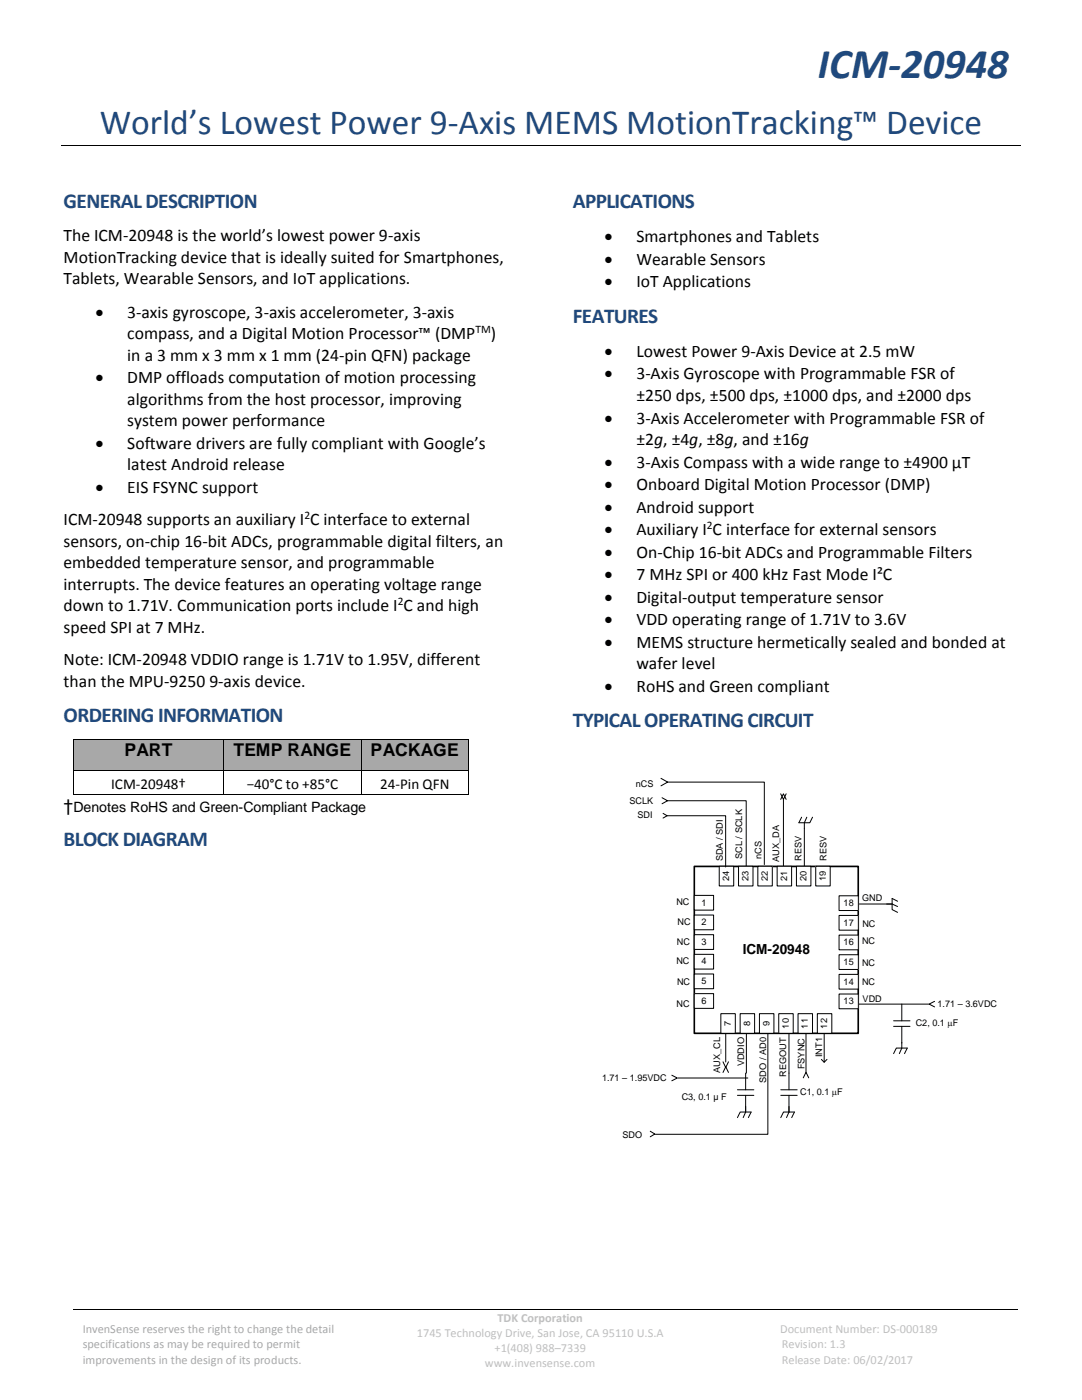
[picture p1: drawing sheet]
<svg xmlns="http://www.w3.org/2000/svg" width="216mm" height="279mm" viewBox="0 0 216 279" stroke-linecap="round" stroke-linejoin="round" font-family="sans-serif">
<defs><g id="words">
<text font-size="8.5" fill="#1f497d" x="163.2" y="15.7">ICM-20948</text>
<text font-size="7.1" fill="#1f497d" x="19.9" y="26.8">World’s Lowest Power 9-Axis MEMS MotionTracking™ Device</text>
<g font-size="4.2" fill="#1f497d">
<text x="12.7" y="41.5">GENERAL DESCRIPTION</text>
<text x="114.3" y="41.5">APPLICATIONS</text>
<text x="114.3" y="64.4">FEATURES</text>
<text x="12.7" y="144.1">ORDERING INFORMATION</text>
<text x="114.3" y="145.2">TYPICAL OPERATING CIRCUIT</text>
<text x="12.7" y="168.9">BLOCK DIAGRAM</text>
</g>
<g font-size="3.5">
<text x="12.7" y="48.1">The ICM-20948 is the world’s lowest power 9-axis</text>
<text x="12.7" y="52.5">MotionTracking device that is ideally suited for Smartphones,</text>
<text x="120.6" y="48.3">•</text>
<text x="120.6" y="52.8">•</text>
<text x="127" y="48.3">Smartphones and Tablets</text>
<text x="127" y="52.8">Wearable Sensors</text>
<text x="12.7" y="56.7">Tablets, Wearable Sensors, and IoT applications.</text>
<text x="120.6" y="57.3">•</text>
<text x="127" y="57.3">IoT Applications</text>
<text x="19" y="63.4">•</text>
<text x="25.4" y="63.4">3-axis gyroscope, 3-axis accelerometer, 3-axis</text>
<text x="25.4" y="67.7">compass, and a Digital Motion Processor™ (DMP</text>
<text x="25.4" y="72">in a 3 mm x 3 mm x 1 mm (24-pin QFN) package</text>
<text x="98" y="67.6">)</text>
<text x="120.6" y="71.2">•</text>
<text x="127" y="71.2">Lowest Power 9-Axis Device at 2.5 mW</text>
<text x="19" y="76.5">•</text>
<text x="25.4" y="76.5">DMP offloads computation of motion processing</text>
<text x="120.6" y="75.7">•</text>
<text x="127" y="75.7">3-Axis Gyroscope with Programmable FSR of</text>
<text x="25.4" y="80.8">algorithms from the host processor, improving</text>
<text x="127" y="80">±250 dps, ±500 dps, ±1000 dps, and ±2000 dps</text>
<text x="19" y="89.6">•</text>
<text x="25.4" y="85.1">system power performance</text>
<text x="25.4" y="89.6">Software drivers are fully compliant with Google’s</text>
<text x="120.7" y="84.5">•</text>
<text x="127" y="84.5">3-Axis Accelerometer with Programmable FSR of</text>
<text x="127" y="88.8">±2g, ±4g, ±8g, and ±16g</text>
<text x="25.4" y="93.9">latest Android release</text>
<text x="120.6" y="93.3">•</text>
<text x="127" y="93.3">3-Axis Compass with a wide range to ±4900 µT</text>
<text x="19" y="98.4">•</text>
<text x="25.4" y="98.4">EIS FSYNC support</text>
<text x="120.6" y="97.8">•</text>
<text x="127" y="97.8">Onboard Digital Motion Processor (DMP)</text>
<text x="12.7" y="104.8">ICM-20948 supports an auxiliary I C interface to external</text>
<text x="120.6" y="102.3">•</text>
<text x="120.6" y="106.8">•</text>
<text x="127" y="106.8">Auxiliary I C interface for external sensors</text>
<text x="127" y="102.3">Android support</text>
<text x="12.7" y="113.4">embedded temperature sensor, and programmable</text>
<text x="12.7" y="109.1">sensors, on-chip 16-bit ADCs, programmable digital filters, an</text>
<text x="120.7" y="111.3">•</text>
<text x="127" y="111.3">On-Chip 16-bit ADCs and Programmable Filters</text>
<text x="12.7" y="117.7">interrupts. The device features an operating voltage range</text>
<text x="120.6" y="115.8">•</text>
<text x="127" y="115.8">7 MHz SPI or 400 kHz Fast Mode I²C</text>
<text x="12.7" y="122">down to 1.71V. Communication ports include I C and high</text>
<text x="120.6" y="120.3">•</text>
<text x="120.6" y="124.8">•</text>
<text x="127" y="120.3">Digital-output temperature sensor</text>
<text x="127" y="124.8">VDD operating range of 1.71V to 3.6V</text>
<text x="12.7" y="126.3">speed SPI at 7 MHz.</text>
<text x="120.6" y="129.3">•</text>
<text x="127" y="129.3">MEMS structure hermetically sealed and bonded at</text>
<text x="12.7" y="132.8">Note: ICM-20948 VDDIO range is 1.71V to 1.95V, different</text>
<text x="12.7" y="137.1">than the MPU-9250 9-axis device.</text>
<text x="127" y="133.6">wafer level</text>
<text x="120.6" y="138.1">•</text>
<text x="127" y="138.1">RoHS and Green compliant</text>
<text x="24.8" y="150.8">PART</text>
<text x="46.6" y="150.8">TEMP RANGE</text>
<text x="74" y="150.8">PACKAGE</text>
<text x="12.7" y="162">†</text>
</g>
<g font-size="3">
<text x="22.2" y="157.4">ICM-20948†</text>
<text x="49.2" y="157.4">−40°C to +85°C</text>
<text x="75.9" y="157.4">24-Pin QFN</text>
</g>
<g font-size="2.8">
<text x="14.6" y="162">Denotes RoHS and Green-Compliant Package</text>
<text x="148.2" y="190.4">ICM-20948</text>
</g>
<g font-size="2.5" fill="#bfbfbf">
<text x="99.3" y="263.8">TDK Corporation</text>
<text x="83.2" y="266.8">1745 Technology Drive, San Jose, CA 95110 U.S.A</text>
<text x="98.7" y="269.8">+1(408) 988–7339</text>
<text x="155.7" y="266.1">Document Number: DS-000189</text>
<text x="156" y="269.1">Revision: 1.3</text>
<text x="96.8" y="272.9">www.invensense.com</text>
<text x="156" y="272.1">Release Date: 06/02/2017</text>
</g>
<g font-size="2.5" fill="#a8a8a8">
<text x="16.5" y="266.1">InvenSense reserves the right to change the detail</text>
<text x="16.5" y="269.1">specifications as may be required to permit</text>
<text x="16.5" y="272.1">improvements in the design of its products.</text>
</g>
<g font-size="2.3">
<text x="94.9" y="66.4">TM</text>
<text x="60.7" y="103.5">2</text>
<text x="141.1" y="105.6">2</text>
<text x="79.4" y="120.8">2</text>
</g>
<g font-size="1.8">
<text x="125.6" y="160.5">SCLK</text>
<text x="126.9" y="157">nCS</text>
<text x="127.2" y="163.2">SDI</text>
<text x="144.3" y="171.9" transform="rotate(-90 144.3 171.9)">SDA / SDI</text>
<text x="148.1" y="171.4" transform="rotate(-90 148.1 171.4)">SCL / SCLK</text>
<text x="152" y="171.4" transform="rotate(-90 152 171.4)">nCS</text>
<text x="155.4" y="172" transform="rotate(-90 155.4 172)">AUX_DA</text>
<text x="159.9" y="171.9" transform="rotate(-90 159.9 171.9)">RESV</text>
<text x="164.9" y="171.9" transform="rotate(-90 164.9 171.9)">RESV</text>
<text x="145.5" y="175.9" transform="rotate(-90 145.5 175.9)">24</text>
<text x="149.4" y="175.9" transform="rotate(-90 149.4 175.9)">23</text>
<text x="153.2" y="175.9" transform="rotate(-90 153.2 175.9)">22</text>
<text x="157.1" y="175.9" transform="rotate(-90 157.1 175.9)">21</text>
<text x="160.9" y="175.9" transform="rotate(-90 160.9 175.9)">20</text>
<text x="164.8" y="175.9" transform="rotate(-90 164.8 175.9)">19</text>
<text x="172" y="179.8">GND</text>
<text x="135" y="180.7">NC</text>
<text x="135.2" y="184.6">NC</text>
<text x="140" y="180.7">1</text>
<text x="140" y="184.6">2</text>
<text x="168.3" y="180.8">18</text>
<text x="168.3" y="184.7">17</text>
<text x="172.1" y="185">NC</text>
<text x="135.1" y="188.6">NC</text>
<text x="140" y="188.6">3</text>
<text x="168.3" y="188.6">16</text>
<text x="172" y="188.5">NC</text>
<text x="135" y="192.3">NC</text>
<text x="135.1" y="196.6">NC</text>
<text x="140" y="192.5">4</text>
<text x="140" y="196.4">5</text>
<text x="168.3" y="192.6">15</text>
<text x="168.3" y="196.5">14</text>
<text x="172" y="192.7">NC</text>
<text x="172" y="196.7">NC</text>
<text x="135" y="201">NC</text>
<text x="140" y="200.3">6</text>
<text x="168.3" y="200.4">13</text>
<text x="172.1" y="200.1">VDD</text>
<text x="187.1" y="200.9">1.71 – 3.6VDC</text>
<text x="145.8" y="204.8" transform="rotate(-90 145.8 204.8)">7</text>
<text x="149.7" y="204.8" transform="rotate(-90 149.7 204.8)">8</text>
<text x="153.5" y="204.8" transform="rotate(-90 153.5 204.8)">9</text>
<text x="157.4" y="205.3" transform="rotate(-90 157.4 205.3)">10</text>
<text x="161.2" y="205.3" transform="rotate(-90 161.2 205.3)">11</text>
<text x="165.1" y="205.3" transform="rotate(-90 165.1 205.3)">12</text>
<text x="182.7" y="204.8">C2, 0.1 µF</text>
<text x="120.1" y="215.7">1.71 – 1.95VDC</text>
<text x="143.7" y="214.2" transform="rotate(-90 143.7 214.2)">AUX_CL</text>
<text x="148.5" y="212.8" transform="rotate(-90 148.5 212.8)">VDDIO</text>
<text x="156.9" y="214.9" transform="rotate(-90 156.9 214.9)">REGOUT</text>
<text x="160.5" y="213.4" transform="rotate(-90 160.5 213.4)">FSYNC</text>
<text x="164" y="211" transform="rotate(-90 164 211)">INT1</text>
<text x="136" y="219.6">C3, 0.1 µ F</text>
<text x="152.9" y="216.1" transform="rotate(-90 152.9 216.1)">SDO / AD0</text>
<text x="159.7" y="218.6">C1, 0.1 µF</text>
<text x="124.2" y="227.1">SDO</text>
</g>
</g></defs>
<path d="M12.2 29.1h191.5M14.6 261.4h61.4M76.2 261.4h63.4M139.8 261.4h63.4" fill="none" stroke="#000" stroke-width=".2"/>
<path d="M76 261.3h.2v.2h-.2zM139.6 261.3h.2v.2h-.2z" fill="#000"/>
<g fill="#a8a8a8">
<path d="M14.8 147.6h29.7v6.2h-29.7z" fill-rule="evenodd"/>
<path d="M44.7 147.6h27.3v6.2h-27.3z" fill-rule="evenodd"/>
<path d="M72.1 147.6h21.3v6.2h-21.3z" fill-rule="evenodd"/>
</g>
<g fill="#a8a8a8">
<path d="M16.6 147.6h26.2v6.2h-26.2z"/>
<path d="M46.6 147.6h23.5v6.2h-23.5z"/>
<path d="M74 147.6h17.6v6.2h-17.6z"/>
</g>
<path d="M14.6 147.4h.2v.2h-.2zM14.6 153.8h.2v.1h-.2zM14.6 158.5h.2v.2h-.2zM44.6 147.4h.1v.2h-.1zM44.6 153.8h.1v.1h-.1zM44.6 158.5h.1v.2h-.1zM72 147.4h.1v.2h-.1zM72 153.8h.1v.1h-.1zM72 158.5h.1v.2h-.1zM93.4 147.4h.2v.2h-.2zM93.4 153.8h.2v.1h-.2zM93.4 158.5h.2v.2h-.2z" fill="#000"/>
<g fill="none" stroke="#000" stroke-width=".2">
<path d="M14.7 147.6v6.2M14.7 153.9v4.6M14.8 147.5h29.8M14.8 153.8h29.8M14.8 158.6h29.8M44.7 147.6v6.2M44.7 153.9v4.6M44.7 147.5h27.3M44.7 153.8h27.3M44.7 158.6h27.3M72.1 147.6v6.2M72.1 153.9v4.6"/>
<path d="M72.1 147.5h21.3M72.1 153.8h21.3M72.1 158.6h21.3M93.5 147.6v6.2M93.5 153.9v4.6M132.1 159.2l1.1 .6-1.1 .6M133.1 159.8h15.8v13.3M155.8 158.4l.5 1.1 .6-1.1M155.8 159.5l.5-1.1 .6 1.1M156.3 159.5v13.4M161 163.1l-.5 1.1v8.9M162.1 163.1l-.5 1.1h-2.2l.6-1.1"/>
<path d="M179.1 179.9l-1.1-.6v2.2l1.1 .6M171.5 180.4h6.5l1.1 .5M186.5 199.8l-1.1 .6 1.1 .5M134.1 214.6l1 .5-1 .6M135.3 215.1h13.9M144.3 214l.5-1.1 .6 1.1M144.3 211.9l.5 1.2 .6-1.2M144.8 206.4v5.5M147.1 217.5h3.3M147.1 218.6h3.3M148.8 214.2v3.3M148.8 218.6v3.3l-.5 1.1"/>
<path d="M148.9 206.4v7.8M153.2 206.4v20h-22.4M155.8 217.5h3.3M155.8 218.6h3.3M157.4 218.6v3.3l-.5 1.1M157.4 206.4v11.1M160.3 215.1l.5-1.1 .6 1.1M160.8 206.3v7.6M163.9 211.4l.6 .6 .5-.6M164.5 206.3v5.7M171.4 200.4h13.9M178.3 203.7h3.3"/>
<path d="M178.3 204.8h3.3M179.9 200.4v3.3M179.9 204.8v4.4l-.4 1.1M180.5 210.3l.5-1.1h-2.1l-.6 1.1M129.7 225.8l1 .5-1 .6M149.3 223l.6-1.1h-2.2l-.6 1.1M158 223l.5-1.1h-2.2l-.5 1.1"/>
</g>
<path d="M138.5 172.9h32.8v33.3h-32.8z" fill="none" stroke="#000" stroke-width=".33"/>
<path d="M138.5 178.7h3.9v2.9h-3.9z" fill="#fff"/>
<path d="M138.5 178.7h3.9v2.9h-3.9z" fill="none" stroke="#000" stroke-width=".2"/>
<path d="M138.5 182.6h3.9v3h-3.9z" fill="#fff"/>
<path d="M138.5 182.6h3.9v3h-3.9z" fill="none" stroke="#000" stroke-width=".2"/>
<path d="M138.5 186.5h3.9v3h-3.9z" fill="#fff"/>
<path d="M138.5 186.5h3.9v3h-3.9z" fill="none" stroke="#000" stroke-width=".2"/>
<path d="M138.5 190.5h3.9v2.9h-3.9z" fill="#fff"/>
<path d="M138.5 190.5h3.9v2.9h-3.9z" fill="none" stroke="#000" stroke-width=".2"/>
<path d="M138.5 194.4h3.9v2.9h-3.9z" fill="#fff"/>
<path d="M138.5 194.4h3.9v2.9h-3.9z" fill="none" stroke="#000" stroke-width=".2"/>
<path d="M138.5 198.3h3.9v2.9h-3.9z" fill="#fff"/>
<path d="M138.5 198.3h3.9v2.9h-3.9z" fill="none" stroke="#000" stroke-width=".2"/>
<path d="M167.4 198.4h3.9v2.9h-3.9z" fill="#fff"/>
<path d="M167.4 198.4h3.9v2.9h-3.9z" fill="none" stroke="#000" stroke-width=".2"/>
<path d="M167.4 178.8h3.9v2.9h-3.9z" fill="#fff"/>
<path d="M167.4 178.8h3.9v2.9h-3.9z" fill="none" stroke="#000" stroke-width=".2"/>
<path d="M167.4 182.7h3.9v2.9h-3.9z" fill="#fff"/>
<path d="M167.4 182.7h3.9v2.9h-3.9z" fill="none" stroke="#000" stroke-width=".2"/>
<path d="M167.4 186.6h3.9v3h-3.9z" fill="#fff"/>
<path d="M167.4 186.6h3.9v3h-3.9z" fill="none" stroke="#000" stroke-width=".2"/>
<path d="M167.4 190.5h3.9v3h-3.9z" fill="#fff"/>
<path d="M167.4 190.5h3.9v3h-3.9z" fill="none" stroke="#000" stroke-width=".2"/>
<path d="M167.4 194.5h3.9v2.9h-3.9z" fill="#fff"/>
<path d="M167.4 194.5h3.9v2.9h-3.9z" fill="none" stroke="#000" stroke-width=".2"/>
<path d="M143.8 202.3h2.9v3.9h-2.9z" fill="#fff"/>
<path d="M143.8 202.3h2.9v3.9h-2.9z" fill="none" stroke="#000" stroke-width=".2"/>
<path d="M147.7 202.3h2.9v3.9h-2.9z" fill="#fff"/>
<path d="M147.7 202.3h2.9v3.9h-2.9z" fill="none" stroke="#000" stroke-width=".2"/>
<path d="M151.5 202.3h2.9v3.9h-2.9z" fill="#fff"/>
<path d="M151.5 202.3h2.9v3.9h-2.9z" fill="none" stroke="#000" stroke-width=".2"/>
<path d="M155.4 202.3h2.9v3.9h-2.9z" fill="#fff"/>
<path d="M155.4 202.3h2.9v3.9h-2.9z" fill="none" stroke="#000" stroke-width=".2"/>
<path d="M159.2 202.3h2.9v3.9h-2.9z" fill="#fff"/>
<path d="M159.2 202.3h2.9v3.9h-2.9z" fill="none" stroke="#000" stroke-width=".2"/>
<path d="M163.1 202.3h2.9v3.9h-2.9z" fill="#fff"/>
<path d="M163.1 202.3h2.9v3.9h-2.9z" fill="none" stroke="#000" stroke-width=".2"/>
<path d="M143.5 172.9h2.9v3.9h-2.9z" fill="#fff"/>
<path d="M143.5 172.9h2.9v3.9h-2.9z" fill="none" stroke="#000" stroke-width=".2"/>
<path d="M147.4 172.9h2.9v3.9h-2.9z" fill="#fff"/>
<path d="M147.4 172.9h2.9v3.9h-2.9z" fill="none" stroke="#000" stroke-width=".2"/>
<path d="M151.2 172.9h2.9v3.9h-2.9z" fill="#fff"/>
<path d="M151.2 172.9h2.9v3.9h-2.9z" fill="none" stroke="#000" stroke-width=".2"/>
<path d="M155.1 172.9h2.9v3.9h-2.9z" fill="#fff"/>
<path d="M155.1 172.9h2.9v3.9h-2.9z" fill="none" stroke="#000" stroke-width=".2"/>
<path d="M158.9 172.9h2.9v3.9h-2.9z" fill="#fff"/>
<path d="M158.9 172.9h2.9v3.9h-2.9z" fill="none" stroke="#000" stroke-width=".2"/>
<path d="M162.8 172.9h2.9v3.9h-2.9z" fill="#fff"/>
<path d="M131.9 155.3l1.3 .8-1.3 .7M133.1 156.1h19.4v16.4M132.3 162.3l.8 .5-.8 .5M133.1 162.8h11.7v10.2M162.8 172.9h2.9v3.9h-2.9z" fill="none" stroke="#000" stroke-width=".2"/>
<use href="#words"/>
</svg>
